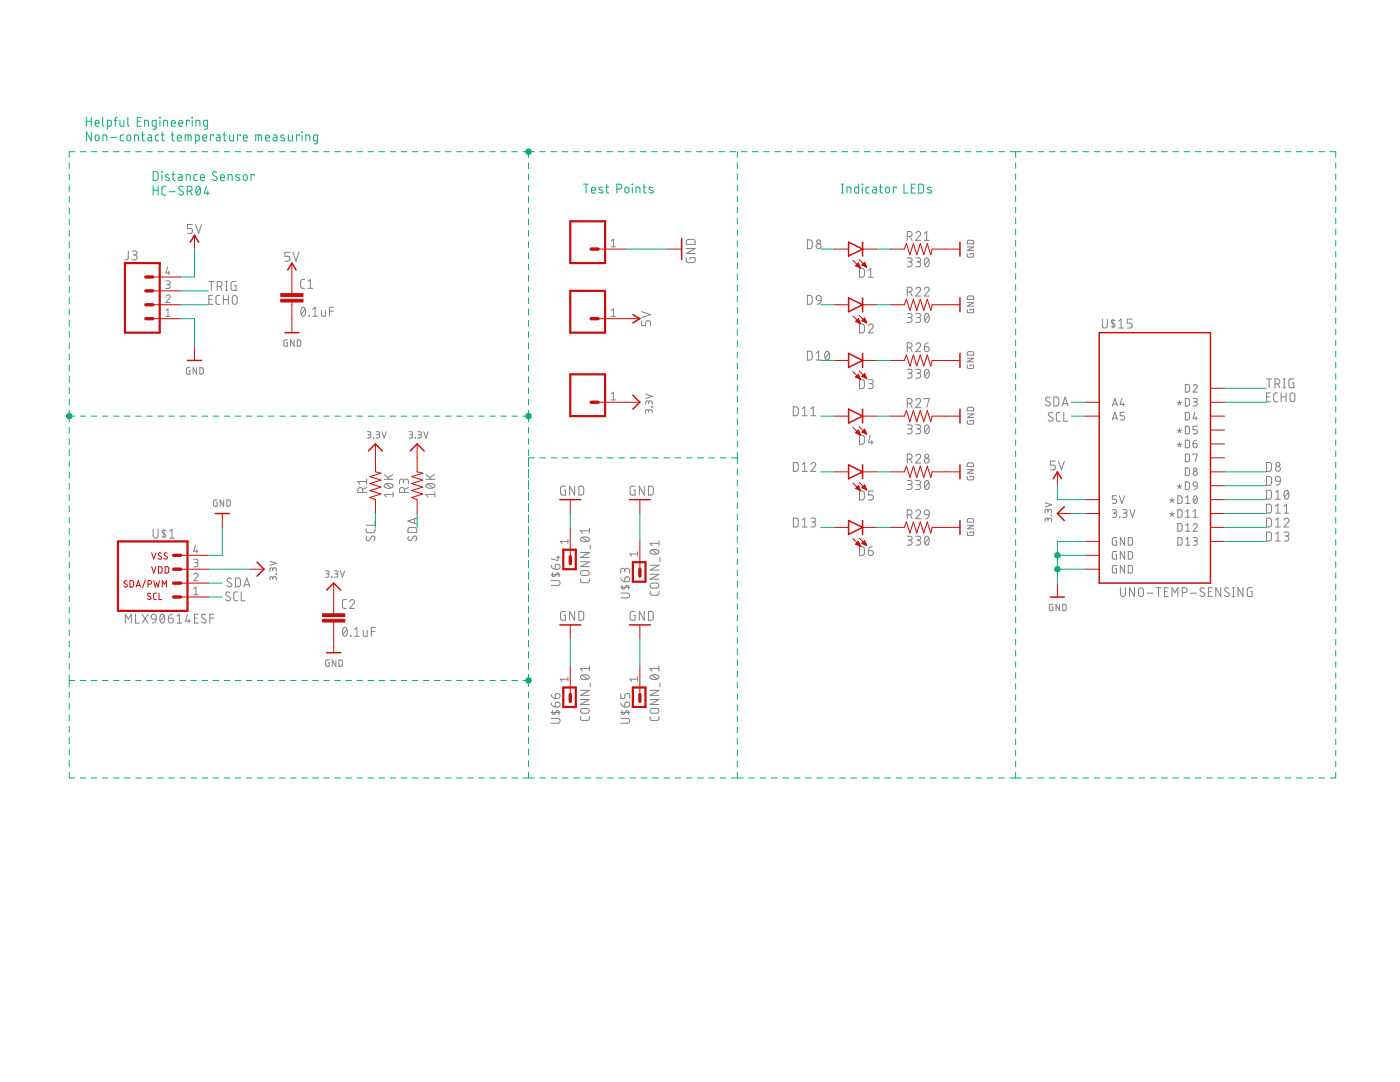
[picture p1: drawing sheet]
<svg xmlns="http://www.w3.org/2000/svg" width="279mm" height="216mm" viewBox="0 0 279 216" stroke-linecap="round" stroke-linejoin="round" font-family="sans-serif">
<g fill="none" stroke="#808080" stroke-width=".2">
<path d="M25.6 50.1v1.5l-.2 .2h-.4M26.4 50.1h.6a.39 .39 0 0 1 .4 .4 .39 .39 0 0 1-.4 .4h-.4M26.9 50.9a.49 .49 0 0 1 .5 .5 .49 .49 0 0 1-.5 .4h-.5M33.1 59.2a.42 .42 0 0 1 .6-.3 .42 .42 0 0 1 .1 .6l-.7 .9h.9M33.1 56l.7 .1 .2 .2-.2 .4h-.5M33.4 53.3l-.3 1.2h.9M33.5 56.7a.42 .42 0 0 1 .5 .4 .42 .42 0 0 1-.5 .5h-.4M33.7 54.1v.7M38.4 44.8h-1v.8h.6a.5 .5 0 0 1 .4 .5 .5 .5 0 0 1-.4 .5h-.6M39 44.8l.6 1.8 .6-1.8M41.7 59.8h.6M41.7 56.2h1"/>
<path d="M42.2 56.2v1.8M42.5 58.9h-.8v1.8h.8M43.3 57.2h.5a.5 .5 0 0 0 .5-.5 .5 .5 0 0 0-.5-.5h-.5v1.8M43.9 58.9l-.6 .1-.2 .4v1.1l.2 .2h.6M43.9 57.2l.4 .8M44.6 59.8h1M44.6 58.9v1.8M45 56.2h.4M45 58h.4M45.2 56.2v1.8M45.6 58.9v1.8M46.5 59.1l.3-.1 .4 .1 .1 1.1a.49 .49 0 0 1-.5 .5 .49 .49 0 0 1-.4-.5z"/>
<path d="M47.1 56.2h-.7l-.3 .2v1.3l.3 .2 .7 .1v-1h-.3M57.8 50.4h-.9v.7h.5a.51 .51 0 0 1 .5 .5 .51 .51 0 0 1-.5 .5h-.5M58.5 50.4l.6 1.7 .5-1.7M60.8 55.8h-.5l-.3 .4v1.1l.3 .2h.5M61.4 57.5h1M61.4 56.2l.5-.4v1.7M122 48.1l.4-.4v1.6M122 49.3h.8M136.9 51.4l.1 .8 .2 .2h1.1l.4-.2v-.8h-1v.3M136.9 49.6h1.8l-1.8 1h1.8M137.1 48l.3-.2h1l.3 .3v.6h-1.8zM161.1 47.9h.7l.3 .3v1.1l-.3 .3h-.7z"/>
<path d="M161.1 58.9l.7 .1 .3 .3v1.1l-.3 .3h-.7zM163.1 59h.5l.3 .5v.4h-.6a.5 .5 0 0 1-.4-.4 .5 .5 0 0 1 .2-.5zM163.9 59.9l-.3 .6-.5 .2M171.5 53.6h.7l.3 .3v1.1l-.3 .3h-.7zM173.3 55.3h1M173.3 53.9l.5-.3v1.7M181.1 51.5h.5a.39 .39 0 0 1 .4 .3 .39 .39 0 0 1-.4 .4h-.3M181.1 47.2h.4a.5 .5 0 0 0 .5-.5 .5 .5 0 0 0-.5-.5h-.4v1.8M181.1 58.3h.4a.49 .49 0 0 0 .5-.5 .49 .49 0 0 0-.5-.5h-.4v1.8M181.5 52.2a.5 .5 0 0 1 .5 .5 .5 .5 0 0 1-.5 .5h-.4M181.7 47.2l.3 .8M181.7 58.3l.3 .8"/>
<path d="M182.8 51.5h.5a.39 .39 0 0 1 .4 .3 .39 .39 0 0 1-.4 .4h-.3M182.8 46.6a.49 .49 0 0 1 .6-.4 .49 .49 0 0 1 .2 .8l-.8 1h.9M182.8 57.7a.49 .49 0 0 1 .6-.4 .49 .49 0 0 1 .2 .8l-.8 1h.9M183.3 52.2a.5 .5 0 0 1 .5 .5 .5 .5 0 0 1-.5 .5h-.5M184.5 57.7a.48 .48 0 0 1 .7-.4 .48 .48 0 0 1 .1 .8l-.8 1h.9M184.5 48h.9M184.5 46.6l.5-.4v1.8M184.7 51.6l.3-.1a1.03 1.03 0 0 1 0 1.7 1.11 1.11 0 0 1-.3-1.6zM185.4 51.9l-.8 .9M193 50.6l.2 .7h.8l.3-.2v-.5h-.7v.2M193 49.3h1.3l-1.3 .7h1.3M193.1 48h1l.2 .2v.5h-1.3z"/>
<path d="M193.1 59.2l1-.1 .2 .2v.5h-1.3zM33.1 63.1h.9M33.1 62l.4-.4v1.5M37.9 73.4h-.5l-.2 .2v.8l.2 .2 .5 .1v-.8h-.2M39.2 73.4v1.3l-.7-1.3v1.3M39.9 73.4h.5l.2 .2v.8l-.2 .2-.5 .1zM57.4 67.8h-.6l-.1 .2-.1 .8 .2 .3h.6v-.7h-.3M58.7 67.8v1.3l-.7-1.3v1.3M59.3 67.8h.5l.2 .2v.9l-.2 .2h-.5zM60.2 61.4l.3-.1a1.03 1.03 0 0 1 0 1.8 1.14 1.14 0 0 1-.3-1.7zM60.9 61.7l-.8 1M61.7 63v.1z"/>
<path d="M62.4 63.1h1M62.4 61.7l.5-.4v1.8M64.2 61.9v1l.3 .2h.4v-1.2M65.8 62.1h.7M66.5 61.3h-.7v1.8M122 62l.4-.4v1.5M122 78.6l.4-.3v1.5M122 79.8h.8M122 63.1h.8M128.1 64v1h.7v-.6a.51 .51 0 0 1 .5-.4 .51 .51 0 0 1 .5 .4v.6M128.1 62.2l1.7 .6-1.7 .6M128.9 78.6l1.3 .5-1.3 .4"/>
<path d="M161.1 70.1h.7l.3 .3v1.1l-.3 .3h-.7zM162.9 71.8h1M162.9 70.5l.5-.4v1.7M164.8 70.2l.3-.1a1.03 1.03 0 0 1 0 1.7 1.11 1.11 0 0 1-.3-1.6zM165.5 70.5l-.8 .9M171.5 75.8h.7l.3 .3v1.1l-.3 .3h-.7zM171.5 64.6l.7 .1 .3 .3v1.1l-.3 .3h-.7zM173.3 75.8h.6a.39 .39 0 0 1 .4 .3 .39 .39 0 0 1-.4 .4h-.4M173.3 65a.49 .49 0 0 1 .7-.3 .49 .49 0 0 1 .1 .7l-.8 1h1M173.8 76.5a.5 .5 0 0 1 .5 .5 .5 .5 0 0 1-.5 .5h-.5M181.1 62.6h.5a.39 .39 0 0 1 .4 .4 .39 .39 0 0 1-.4 .4h-.3M181.1 73.7h.5a.39 .39 0 0 1 .4 .4 .39 .39 0 0 1-.4 .4h-.3"/>
<path d="M181.1 69.4h.4a.5 .5 0 0 0 .5-.5 .5 .5 0 0 0-.5-.5h-.4v1.8M181.5 63.4a.5 .5 0 0 1 .5 .4 .5 .5 0 0 1-.5 .5h-.4M181.5 74.5a.5 .5 0 0 1 .5 .5 .5 .5 0 0 1-.5 .5h-.4M181.7 69.4l.3 .8M182.8 62.6h.5a.39 .39 0 0 1 .4 .4 .39 .39 0 0 1-.4 .4h-.3M182.8 73.7h.5a.39 .39 0 0 1 .4 .4 .39 .39 0 0 1-.4 .4h-.3M182.8 68.8a.49 .49 0 0 1 .6-.4 .49 .49 0 0 1 .2 .8l-.8 1h.9M182.8 79.9a.49 .49 0 0 1 .6-.4 .49 .49 0 0 1 .2 .8l-.8 1h.9M183.3 63.4a.5 .5 0 0 1 .5 .4 .5 .5 0 0 1-.5 .5h-.5M183.3 74.5a.5 .5 0 0 1 .5 .5 .5 .5 0 0 1-.5 .5h-.5M184.5 69.2h.6a.49 .49 0 0 1 .3 .5 .49 .49 0 0 1-.5 .5 .49 .49 0 0 1-.4-.5zM184.5 79.7v-.2h.9l-.4 1.8"/>
<path d="M184.7 62.7l.3-.1a1.03 1.03 0 0 1 0 1.7 1.14 1.14 0 0 1-.3-1.6zM184.7 73.8l.3-.1a1.03 1.03 0 0 1 0 1.8 1.14 1.14 0 0 1-.3-1.7zM185.3 68.4h-.3a.8 .8 0 0 0-.5 .8M185.4 63l-.8 .9M185.4 74.1l-.8 1M193 61.7l.2 .7h.8l.3-.1v-.6h-.7v.2M193 72.8l.2 .7h.8l.3-.1v-.6h-.7v.2M193 60.4h1.3l-1.3 .7h1.3M193 71.5h1.3l-1.3 .7h1.3M193.1 70.3l1-.1 .2 .2v.5h-1.3zM209.5 79.4a.46 .46 0 0 0-.6-.1 .46 .46 0 0 0-.2 .6l.7 .4a.42 .42 0 0 1 .1 .5 .42 .42 0 0 1-.5 .2l-.4-.2M210.3 79.2h.7l.3 .4v1.1l-.3 .3h-.7z"/>
<path d="M220 63.7v1.3a.49 .49 0 0 0 .5 .5 .49 .49 0 0 0 .5-.5v-1.3M222.1 63.7v1.7M222.5 64l-.5-.1-.2 .2v.2l.6 .4a.4 .4 0 0 1-.1 .6 .4 .4 0 0 1-.6-.1M223.2 64.1l.5-.4v1.7M223.2 65.4h1M223.9 79.5l-.3 1.2h.8M226 63.7h-1v.8h.6a.49 .49 0 0 1 .4 .5 .49 .49 0 0 1-.4 .4h-.6M235.4 79.9v.5M236.6 76.7l.6 .1 .2 .2v1l-.2 .2h-.6zM236.6 79.5h.6l.2 .3v1l-.2 .2h-.6zM238.1 77a.41 .41 0 0 1 .6-.3 .41 .41 0 0 1 .1 .7l-.7 .8h.9M238.1 79.5h.7l.2 .3-.2 .3-.5 .1"/>
<path d="M252.8 79.2h.6M252.8 75.6h1M253.3 75.6v1.8M253.6 78.4h-.8v1.8h.8M254.4 76.6h.5a.5 .5 0 0 0 .5-.5 .5 .5 0 0 0-.5-.5h-.5v1.8M255 78.4h-.6l-.2 .4v1.1l.2 .2 .6 .1M255 76.6l.4 .8M255.7 79.2h1M255.7 78.4v1.8M256.1 75.6h.4M256.1 77.4h.4M256.3 75.6v1.8"/>
<path d="M256.7 78.4v1.8M257.6 78.6l.3-.2 .4 .2 .1 1.1a.49 .49 0 0 1-.5 .5 .49 .49 0 0 1-.4-.5zM258.2 75.6h-.6l-.3 .3-.1 1.1 .3 .4h.7v-1h-.3M43.3 99.8h-.5l-.2 .1v.9l.2 .2h.5v-.7h-.2M44.6 99.8v1.2l-.7-1.2v1.2M45.3 99.8h.5l.2 .2v.8l-.2 .2h-.5zM72.4 98.3v-.5a.5 .5 0 0 0-.5-.5 .5 .5 0 0 0-.5 .5v.5h1.8M73.2 97.3l-.8 .4M73.2 96.1h-1.8l.4 .5M73.2 95.6v1M73.3 86.1l.6 .1 .1 .2-.1 .3h-.5M73.7 86.7a.35 .35 0 0 1 .3 .4 .35 .35 0 0 1-.3 .3h-.4"/>
<path d="M74.5 87.4h.1M75.1 86.1l.5 .1 .2 .2-.2 .3h-.4M75.4 86.7a.35 .35 0 0 1 .4 .4 .35 .35 0 0 1-.4 .3h-.3M76.2 86.1l.5 1.3 .4-1.3M76.7 95.7h1.7M76.7 94.7l1.1 1M76.8 96.7a1.09 1.09 0 0 1 1.6 .3 1.06 1.06 0 0 1-1.7 0zM77.1 96.6l1 .7M78.4 98.7h-1.7l.4 .5M78.4 98.2v1M78.4 94.7l-1 .6M80.5 96.1a.5 .5 0 0 1 .5-.5 .5 .5 0 0 1 .5 .5v.5"/>
<path d="M80.5 96.4v-.4a.39 .39 0 0 0-.4-.4 .39 .39 0 0 0-.4 .4v.6M80.7 98.3v-.5a.49 .49 0 0 0-.5-.5 .49 .49 0 0 0-.5 .5v.5h1.8M81.5 97.3l-.8 .4M81.6 86.1l.6 .1 .2 .2-.2 .3h-.4M82 86.7a.35 .35 0 0 1 .4 .4 .35 .35 0 0 1-.4 .3h-.4M82.8 87.4h.1M83.4 86.1l.5 .1 .2 .2-.2 .3h-.4M83.8 86.7a.35 .35 0 0 1 .3 .4 .35 .35 0 0 1-.3 .3h-.4M84.6 86.1l.4 1.3 .4-1.3M85 95.7h1.8M85 94.7l1.1 1M85.1 96.7a1.09 1.09 0 0 1 1.7 .3 1.06 1.06 0 0 1-1.8 0z"/>
<path d="M85.4 96.6l1 .7M86.8 98.7h-1.8l.4 .5M86.8 98.2v1M86.8 94.7l-1.1 .6M112.9 97h-.8l-.2 .2v1.2l.2 .3 .8 .1v-1h-.3M114.7 97v1.8l-1-1.8v1.8M115.5 97h.7l.3 .3v1.1l-.3 .4h-.7zM126.7 97h-.7l-.2 .2v1.2l.2 .3 .7 .1v-1h-.3M128.6 97v1.8l-1-1.8v1.8M129.4 97h.6l.4 .3v1.1l-.4 .4h-.6zM129.4 82.1a.36 .36 0 0 1 .4-.4 .36 .36 0 0 1 .4 .4v.3M129.4 82.3v-.4l-.3-.2-.2 .2v.5"/>
<path d="M129.4 80.3a.36 .36 0 0 1 .4-.3 .36 .36 0 0 1 .4 .3v.4M129.4 80.5v-.4l-.3-.1-.2 .1v.6M130.1 81.2h.1zM158.3 81.2h.7l.3 .3v1.1l-.3 .3-.7 .1zM158.3 92.3h.7l.3 .3v1.1l-.3 .3-.7 .1zM160.1 83h1M160.1 94.1h1M160.1 81.6l.5-.4v1.8M160.1 92.7l.5-.4v1.8M161.8 92.7a.48 .48 0 0 1 .7-.4 .48 .48 0 0 1 .1 .8l-.8 1h1M161.8 83h1M161.8 81.6l.5-.4v1.8"/>
<path d="M171.5 86.9h.7l.3 .3v1.1l-.3 .3h-.7zM171.5 98h.7l.3 .3v1.1l-.3 .3-.7 .1zM173.7 86.9l-.4 1.3h1M174 87.8v.8M174.3 98h-1v.8h.6a.51 .51 0 0 1 .4 .5 .51 .51 0 0 1-.4 .5h-.6M181.1 84.8h.5a.4 .4 0 0 1 .4 .4 .4 .4 0 0 1-.4 .4h-.3M181.1 95.9h.5a.4 .4 0 0 1 .4 .4 .4 .4 0 0 1-.4 .4h-.3M181.1 80.5h.4a.5 .5 0 0 0 .5-.5 .5 .5 0 0 0-.5-.5h-.4v1.8M181.1 91.6h.4a.5 .5 0 0 0 .5-.5 .5 .5 0 0 0-.5-.5h-.4v1.8M181.5 85.6a.49 .49 0 0 1 .5 .5 .49 .49 0 0 1-.5 .5h-.4M181.5 96.7a.49 .49 0 0 1 .5 .5 .49 .49 0 0 1-.5 .5h-.4M181.7 80.5l.3 .8"/>
<path d="M181.7 91.6l.3 .8M182.8 84.8h.5a.4 .4 0 0 1 .4 .4 .4 .4 0 0 1-.4 .4h-.3M182.8 95.9h.5a.4 .4 0 0 1 .4 .4 .4 .4 0 0 1-.4 .4h-.3M182.8 91a.49 .49 0 0 1 .6-.4 .49 .49 0 0 1 .2 .8l-.8 1h.9M183.3 85.6a.49 .49 0 0 1 .5 .5 .49 .49 0 0 1-.5 .5h-.5M183.3 96.7a.49 .49 0 0 1 .5 .5 .49 .49 0 0 1-.5 .5h-.5M184.7 84.9l.3-.1a1.03 1.03 0 0 1 0 1.8 1.11 1.11 0 0 1-.3-1.7zM184.7 96l.3-.1a1.03 1.03 0 0 1 0 1.8 1.11 1.11 0 0 1-.3-1.7zM185.4 85.2l-.8 1M185.4 96.3l-.8 1M193 83.9l.2 .7h.8l.3-.1v-.6h-.7v.2M193 95l.2 .7 .8 .1 .3-.2v-.6h-.7v.2"/>
<path d="M193 82.6h1.3l-1.3 .7h1.3M193 93.7h1.3l-1.3 .7h1.3M193.1 81.4l1-.1 .2 .2v.5h-1.3zM193.1 92.5l1-.1 .2 .2v.5h-1.3zM210.1 82.4a.45 .45 0 0 0-.7-.1 .45 .45 0 0 0-.1 .6l.7 .4a.45 .45 0 0 1 0 .7 .45 .45 0 0 1-.7-.1l-.1-.1M210.6 92h-1v.8h.6a.5 .5 0 0 1 .4 .5 .5 .5 0 0 1-.4 .5h-.6M211.2 92l.6 1.8 .6-1.8M211.6 82.3h-.5l-.3 .4v1.1l.3 .2 .5 .1M212 81l.6-1.8 .6 1.8M212.1 80.6h.9M212.3 82.3v1.8h.8M222 81l.5-1.5 .5 1.5"/>
<path d="M222 83.8l.5-1.5 .5 1.5M222.1 80.6h.8M222.1 83.4h.8M222.8 98.9h-.8v.7h.5a.43 .43 0 0 1 .4 .4 .43 .43 0 0 1-.4 .5h-.5M223.4 98.9l.5 1.6 .5-1.6M224.2 80.3v.7M224.4 82.3h-.8v.7h.5a.43 .43 0 0 1 .3 .4 .43 .43 0 0 1-.3 .4h-.5M233.4 99.7l.5 .2M233.9 99.4v.5M233.9 99.9l.3 .3M233.9 99.9l-.3 .3M234.4 99.7l-.5 .2"/>
<path d="M234.9 80.3l.5 .1M234.9 85.8l.5 .2M234.9 88.6l.5 .2M234.9 96.9l.5 .2M235.1 98.9l.5 .1 .3 .2v.8l-.3 .4-.5 .1zM235.4 85.5v.5M235.4 88.2v.6M235.4 96.6v.5M235.4 80.4l.3 .4M235.4 80.4l-.3 .4M235.4 86l.3 .4M235.4 86l-.3 .4"/>
<path d="M235.4 88.8l.3 .3M235.4 88.8l-.3 .3M235.4 97.1l.3 .4M235.4 97.1l-.3 .4M235.9 80.3l-.5 .1M235.9 85.8l-.5 .2M235.9 88.6l-.5 .2M235.9 96.9l-.5 .2M236.6 82.3h.6l.2 .2v1l-.2 .3h-.6zM236.6 85l.6 .1 .2 .2v1l-.2 .3h-.6zM236.6 87.8l.6 .1 .2 .2v1l-.2 .2h-.6zM236.6 90.6h.6l.2 .3v1l-.2 .2h-.6z"/>
<path d="M236.6 93.4h.6l.2 .2v1l-.2 .3h-.6zM236.6 96.2h.6l.2 .2v1l-.2 .2-.6 .1zM236.6 99.3l.4-.4v1.6M238.1 88.5h.5a.43 .43 0 0 1 .4 .5 .43 .43 0 0 1-.5 .4 .43 .43 0 0 1-.4-.5zM238.1 90.8v-.2h.9l-.5 1.5M238.2 96.3l.3-.1 .3 .1 .2 .7-.8-.1-.1-.3zM238.3 99l.2-.1a.9 .9 0 0 1 0 1.6 .98 .98 0 0 1-.2-1.5zM238.4 82.3l-.3 1.2h.9M238.5 80.2a.42 .42 0 0 1 .5 .4 .42 .42 0 0 1-.5 .4h-.4M238.7 83.1v.7M238.8 87.8l-.6 .3-.1 .4M238.9 99.3l-.7 .8"/>
<path d="M239 85h-.9v.7h.5a.43 .43 0 0 1 .4 .4 .43 .43 0 0 1-.4 .5h-.5M239 97l-.2 .4-.5 .3M252.8 92.3h.6l.3 .3v1.1l-.3 .3-.6 .1zM252.8 95.1h.6l.3 .3v1.1l-.3 .3h-.6zM252.8 97.8l.6 .1 .3 .3v1.1l-.3 .3h-.6zM254.6 99.6h.9M254.6 98.2l.4-.4v1.8M254.7 95.2l.3-.1 .4 .1 .1 .8-.8-.1-.1-.2zM255.5 96l-.2 .6-.6 .2M256.5 98l.3-.2a1.06 1.06 0 0 1 0 1.8 1.09 1.09 0 0 1-.3-1.6zM257.1 98.2l-.8 1M30.6 105.6v1.3a.5 .5 0 0 0 .5 .5 .5 .5 0 0 0 .5-.5v-1.3"/>
<path d="M32.7 105.6v1.8M33.1 105.9l-.5-.1-.3 .3 .8 .6v.3l-.4 .2-.4-.1M33.8 106l.5-.4v1.8M33.8 107.4h1M38.7 114.7a.41 .41 0 0 1 .6-.3 .41 .41 0 0 1 .1 .6l-.7 .9h.8M38.7 111.6h.6l.2 .3-.2 .3-.5 .1M38.7 117.5l.4-.4v1.6M38.7 118.7h.8M39 108.8l-.3 1.2h.8M39.1 112.3a.42 .42 0 0 1 .4 .4 .42 .42 0 0 1-.4 .4h-.4M39.3 109.7v.6M45.9 118.3l-.6-.2-.2 .4v.3l.7 .3a.44 .44 0 0 1 .1 .7 .44 .44 0 0 1-.7 0l-.2-.2"/>
<path d="M46.2 115.5a.45 .45 0 0 0-.6-.2 .45 .45 0 0 0-.2 .7l.7 .4a.41 .41 0 0 1 .1 .5 .41 .41 0 0 1-.5 .2l-.4-.2M47 115.3l.6 .1 .4 .3v1.1l-.4 .3h-.6zM47.5 118.1h-.6l-.2 .4v1.1l.2 .2 .6 .1M48.2 118.1v1.8h.7M48.7 117.1l.6-1.8 .5 1.8M48.8 116.7h.9M53.9 112l1.2 .4-1.2 .4M54.4 115.4a.35 .35 0 0 1 .4-.4 .35 .35 0 0 1 .3 .4v.3M54.4 115.6v-.4l-.3-.2-.2 .2v.5M54.4 113.6a.35 .35 0 0 1 .4-.3 .35 .35 0 0 1 .3 .3v.4M54.4 113.9v-.4l-.3-.2-.2 .2v.5M55.1 114.5h.1"/>
<path d="M65 113.9h.5l.2 .2-.2 .3-.4 .1M65.3 114.5a.36 .36 0 0 1 .4 .3 .36 .36 0 0 1-.4 .4h-.3M66.2 115.1l.1 .1zM66.7 113.9h.6l.1 .2-.1 .3-.4 .1M67.1 114.5a.36 .36 0 0 1 .3 .3 .36 .36 0 0 1-.3 .4h-.4M67.9 113.9l.4 1.3 .5-1.3M69.1 119.6l-.5 .1-.3 .3 .1 1.2 .2 .2h.5M73.1 105.5v.5l.4 .3h1.1l.2-.3v-.5M73.2 107.1l-.1 .6 .4 .2 .2-.1 .4-.7a.44 .44 0 0 1 .7 0 .44 .44 0 0 1-.1 .7l-.1 .1M74.8 104v.8h-1.7M81.5 105.5l.2-.2h1.1l.3 .3 .1 .6h-1.8zM81.6 107.1l-.2 .2a.42 .42 0 0 0 .2 .5 .42 .42 0 0 0 .5-.1l.3-.6a.44 .44 0 0 1 .7 0 .44 .44 0 0 1 0 .7l-.2 .1"/>
<path d="M82.7 103.5v.9M83.2 103.4l-1.8 .6 1.8 .6M110 115.8h1.3a.49 .49 0 0 1 .5 .5 .49 .49 0 0 1-.5 .5h-1.3M110 112.8a.77 .77 0 0 0 .8 .8M110 114.7h1.8M110.3 114.3l-.1 .5 .2 .2 .3-.1 .6-.6 .3 .2-.1 .6M110.9 112.7a.51 .51 0 0 1 .8 .2 .51 .51 0 0 1-.4 .7h-.5zM111 111.2h.8M111.4 110.9v1l-1.4-.4M113.3 108h-1.5l.4 .5M113.3 107.6v.9M115.8 115.5l.1 .5 .3 .3 1.2-.1 .2-.2v-.5"/>
<path d="M115.8 112.1h1.8l-1.8 1h1.8M115.8 110.3h1.8l-1.8 1h1.8M116 107.4a1.12 1.12 0 0 1 1.6 .2 1.06 1.06 0 0 1-1.8 0zM116 114l1.1-.1a.5 .5 0 0 1 .5 .5 .5 .5 0 0 1-.5 .5l-1.1-.2-.2-.3zM116.2 107.2l1 .8M117.6 105.4v1M117.6 105.9h-1.8l.4 .5M117.8 108.8v.8M123.9 118.3h1.3a.49 .49 0 0 1 .5 .5 .49 .49 0 0 1-.5 .5h-1.3M123.9 115.3a.77 .77 0 0 0 .8 .8M123.9 117.2h1.8M124.2 116.8l-.1 .5 .3 .3 .5-.7 .4-.1 .2 .2-.1 .6"/>
<path d="M124.7 113.9a.49 .49 0 0 1 .5-.5 .49 .49 0 0 1 .5 .5v.5M124.7 114.2v-.4a.4 .4 0 0 0-.4-.4 .4 .4 0 0 0-.4 .4v.6M124.8 115.2a.51 .51 0 0 1 .8 .2 .51 .51 0 0 1-.4 .7h-.5zM127.2 110.5h-1.5l.3 .5M127.2 110.1v.9M129.7 118l.1 .5 .3 .3 1.2-.1 .2-.2v-.5M129.7 114.6h1.8l-1.8 1h1.8M129.7 112.8h1.8l-1.8 .9h1.8M129.8 109.9a1.12 1.12 0 0 1 1.7 .2 1.06 1.06 0 0 1-1.8 0zM129.9 116.5l1.1-.1a.5 .5 0 0 1 .5 .5 .5 .5 0 0 1-.5 .4l-1.1-.1-.2-.3zM130.1 109.7l1 .8M131.5 107.9v1"/>
<path d="M131.5 108.4h-1.8l.4 .5M131.7 111.3v.8M158.3 103.4h.7l.3 .3v1.1l-.3 .3-.7 .1zM160.1 103.8l.5-.4v1.8M160.1 105.2h1M161.8 103.4h.6a.4 .4 0 0 1 .4 .4 .4 .4 0 0 1-.4 .4h-.4M162.3 104.2a.49 .49 0 0 1 .5 .5 .49 .49 0 0 1-.5 .5h-.5M171.5 109.1h.7l.3 .3v1.1l-.3 .3h-.7zM173.3 109.9h.6a.49 .49 0 0 1 .4 .5 .49 .49 0 0 1-.5 .5 .49 .49 0 0 1-.5-.5zM174.1 109.1a.77 .77 0 0 0-.8 .8M181.1 107h.5a.39 .39 0 0 1 .4 .4 .39 .39 0 0 1-.4 .4h-.3M181.1 102.7h.4a.49 .49 0 0 0 .5-.5 .49 .49 0 0 0-.5-.5h-.4v1.8"/>
<path d="M181.5 107.8a.5 .5 0 0 1 .5 .5 .5 .5 0 0 1-.5 .5h-.4M181.7 102.7l.3 .8M182.8 107h.5a.39 .39 0 0 1 .4 .4 .39 .39 0 0 1-.4 .4h-.3M182.8 102.1a.49 .49 0 0 1 .6-.4 .49 .49 0 0 1 .2 .8l-.8 1h.9M183.3 107.8a.5 .5 0 0 1 .5 .5 .5 .5 0 0 1-.5 .5h-.5M184.6 101.9l.3-.2 .4 .2 .1 .8-.8-.1-.1-.3zM184.7 107.1l.3-.1a1.03 1.03 0 0 1 0 1.8 1.11 1.11 0 0 1-.3-1.7zM185.4 107.4l-.8 1M185.4 102.7l-.2 .6-.5 .2M193 106.2l.2 .6h.8l.3-.1v-.5h-.7v.2M193 104.8h1.3l-1.3 .7h1.3M193.1 103.6l1-.1 .2 .2v.5h-1.3z"/>
<path d="M208.6 100.3l1.3 .4-1.3 .5M209.1 103.7a.36 .36 0 0 1 .4-.3 .36 .36 0 0 1 .4 .3v.4M209.1 103.9v-.4l-.3-.1-.2 .1v.6M209.1 102a.36 .36 0 0 1 .4-.4 .36 .36 0 0 1 .4 .4v.3M209.1 102.2v-.4l-.3-.2-.2 .3v.4M209.8 102.8l.1 .1zM222 101.7h.7l.1 .3-.1 .4h-.5M222.4 102.4a.42 .42 0 0 1 .4 .4 .42 .42 0 0 1-.4 .4h-.4M222.8 110l-.6 .1-.2 .2v.9l.2 .3 .6 .1v-.9h-.2M222.8 112.8h-.6l-.2 .2v1l.2 .3h.6v-.8h-.2M222.8 107.3h-.5l-.3 .2v1l.2 .3h.6v-.9h-.2M223.4 103.1l.1 .1z"/>
<path d="M223.6 117.3v1.3a.5 .5 0 0 0 .5 .4 .5 .5 0 0 0 .5-.4v-1.3M224.1 101.7h.6l.2 .3-.2 .4h-.4M224.4 107.3v1.5l-.8-1.5v1.5M224.4 110v1.6l-.8-1.6v1.6M224.4 112.8v1.5l-.8-1.5v1.5M224.5 102.4a.42 .42 0 0 1 .4 .4 .42 .42 0 0 1-.4 .4h-.4M225.2 110l.6 .1 .2 .2v.8l-.2 .4-.6 .1zM225.2 112.8h.6l.2 .3v.8l-.2 .4h-.6zM225.2 107.3h.6l.2 .2v.9l-.2 .4h-.6zM225.5 101.7l.5 1.5 .5-1.5M226.4 117.3v1.7l-1-1.7v1.7M227.3 117.5l.3-.2 .5 .2 .1 1.1a.5 .5 0 0 1-.5 .4 .5 .5 0 0 1-.5-.4z"/>
<path d="M228.9 118.4h1.2M230.7 117.3h1M231.2 117.3v1.7M232.4 118.1h.6M233.2 117.3h-.8v1.7h.8M233.4 102.5l.5 .1M233.9 102.1v.5M233.9 119v-1.7l.6 1 .6-1v1.7M233.9 102.6l.3 .4M233.9 102.6l-.3 .4M234.4 102.5l-.5 .1M235.1 101.7h.5l.3 .3v.8l-.3 .4h-.5z"/>
<path d="M235.1 104.5h.5l.3 .3v.8l-.3 .4h-.5zM235.1 107.3h.5l.3 .2v.9l-.3 .4h-.5zM235.9 118.3h.5a.5 .5 0 0 0 .5-.5 .5 .5 0 0 0-.5-.5h-.5v1.7M236.6 100.5h.9M236.6 102l.4-.3v1.5M236.6 104.8l.4-.3v1.5M236.6 107.6l.4-.3v1.5M236.6 103.2h.9M236.6 106h.9M236.6 108.8h.9M237.6 118.4h1.2M238.1 104.8a.41 .41 0 0 1 .6-.3 .41 .41 0 0 1 .1 .7l-.7 .8h.9"/>
<path d="M238.1 107.3h.7l.2 .2-.2 .4h-.5M238.1 103.2h.9M238.1 102l.4-.3v1.5M238.5 107.9a.42 .42 0 0 1 .5 .5 .42 .42 0 0 1-.5 .4h-.4M240.3 117.4a.46 .46 0 0 0-.6-.1 .46 .46 0 0 0-.1 .6l.6 .4a.42 .42 0 0 1 .2 .6 .42 .42 0 0 1-.6 .1l-.3-.2M241.2 118.1h.6M242 117.3h-.8v1.7h.8M243.6 117.3v1.7l-1-1.7v1.7M245.2 117.4a.45 .45 0 0 0-.6-.1 .45 .45 0 0 0-.1 .6l.6 .4a.45 .45 0 0 1 .1 .7 .45 .45 0 0 1-.7-.1l-.2-.1M246 117.3h.4M246 119h.4M246.1 117.3v1.7"/>
<path d="M248.1 117.3v1.7l-1-1.7v1.7M249.9 117.3h-.6l-.4 .2v1.2l.3 .3h.7v-.9h-.3M252.8 100.6h.6l.3 .3v1.1l-.3 .4h-.6zM252.8 103.4h.6l.3 .3v1.1l-.3 .3-.6 .1zM252.8 106.2h.6l.3 .3v1.1l-.3 .3h-.6zM254.6 107.9h.9M254.6 102.4h.9M254.6 101l.4-.4v1.8M254.6 103.8l.4-.4v1.8M254.6 106.6l.4-.4v1.7M254.6 105.2h.9M256.2 103.8a.49 .49 0 0 1 .7-.4 .49 .49 0 0 1 .2 .8l-.9 1h1"/>
<path d="M256.2 106.2h.6a.39 .39 0 0 1 .4 .4 .39 .39 0 0 1-.4 .4h-.3M256.2 102.4h1M256.2 101l.6-.4v1.8M256.8 107a.5 .5 0 0 1 .4 .5 .5 .5 0 0 1-.4 .4h-.6M25 124.3v-1.7l.6 .9 .6-.9v1.7M27.1 122.6v1.7h.7M28.4 122.6l1.1 1.7M29.5 122.6l-1.1 1.7M30.3 122.7l.3-.1 .5 .1 .1 .8-.9-.1-.1-.3zM31.2 123.5l-.3 .6-.5 .2M32.1 122.7l.3-.1a1.06 1.06 0 0 1 0 1.7 1.12 1.12 0 0 1-.3-1.6zM32.8 122.9l-.8 1"/>
<path d="M33.6 123.3h.6a.5 .5 0 0 1 .4 .6 .5 .5 0 0 1-.5 .4 .5 .5 0 0 1-.5-.5zM34.4 122.6l-.6 .2-.2 .5M35.3 124.3h1M35.3 122.9l.5-.3v1.7M37.4 122.6l-.4 1.3h1M37.7 123.5v.8M38.8 123.3h.6M39.6 122.6h-.8v1.7h.8M41 122.7l-.2-.1a.42 .42 0 0 0-.5 .1 .42 .42 0 0 0 .1 .6l.5 .3a.44 .44 0 0 1 .1 .7 .44 .44 0 0 1-.7-.1l-.1-.1M41.9 123.3h.8M42.7 122.6h-.8v1.7M65.7 131.7h-.5l-.2 .2v.8l.2 .2 .5 .1v-.8h-.2"/>
<path d="M67 131.7v1.3l-.7-1.3v1.3M67.6 131.7h.5l.2 .2v.8l-.2 .2-.5 .1zM68.6 125.3l.2-.1a1.06 1.06 0 0 1 0 1.8 1.13 1.13 0 0 1-.2-1.7zM69.2 125.6l-.8 1M69.8 120a.49 .49 0 0 1 .6-.3 .49 .49 0 0 1 .2 .7l-.8 1h1M70 126.9l.1 .1zM70.7 127h1M70.7 125.6l.5-.4v1.8M72.5 125.8v1l.3 .2h.5v-1.2M74.1 126h.8M74.9 125.2h-.8v1.8M110 138.6a.77 .77 0 0 0 .8 .8"/>
<path d="M110.9 138.5a.51 .51 0 0 1 .8 .2 .51 .51 0 0 1-.4 .7h-.5zM112.9 122h-.6l-.4 .2v1.2l.2 .3 .8 .1v-1h-.3M113.3 135.1v.9M113.3 135.5h-1.5l.4 .5M114.7 122v1.8l-1-1.8v1.8M115.5 122h.7l.3 .3v1.1l-.3 .3-.7 .1zM115.8 139.6h1.8l-1.8 1h1.8M115.8 137.8h1.8l-1.8 .9h1.8M116 134.9a1.12 1.12 0 0 1 1.6 .2 1.06 1.06 0 0 1-1.8 0zM116.2 134.7l1 .8M117.6 132.9v1M117.6 133.4h-1.8l.4 .5"/>
<path d="M117.8 136.3v.8M123.9 138.4v1h.8v-.6a.49 .49 0 0 1 .5-.4 .49 .49 0 0 1 .5 .4v.6M126.7 122h-.5l-.4 .2v1.2l.2 .3 .7 .1v-1h-.3M127.2 135.1v.9M127.2 135.5h-1.5l.3 .5M128.6 122v1.8l-1-1.8v1.8M129.4 122h.6l.4 .3v1.1l-.4 .3-.6 .1zM129.7 139.6h1.8l-1.8 1h1.8M129.7 137.8h1.8l-1.8 .9h1.8M129.8 134.9a1.12 1.12 0 0 1 1.7 .2 1.06 1.06 0 0 1-1.8 0zM130.1 134.7l1 .8M131.5 132.9v1"/>
<path d="M131.5 133.4h-1.8l.4 .5M131.7 136.3v.8M210.1 120.6l-.6 .1-.1 .9 .2 .2 .5 .1v-.8h-.2M211.5 120.6v1.3l-.7-1.3v1.3M212.1 120.6h.5l.2 .2v.8l-.2 .2-.5 .1zM110 143.3h1.3a.49 .49 0 0 1 .5 .5 .49 .49 0 0 1-.5 .5h-1.3M110 140.3a.8 .8 0 0 0 .8 .8M110 142.2h1.8M110.3 141.8l-.1 .5 .2 .2 .3-.1 .3-.5a.39 .39 0 0 1 .6 .1 .39 .39 0 0 1-.1 .6M110.9 140.2a.51 .51 0 0 1 .8 .2 .51 .51 0 0 1-.4 .7h-.5zM115.8 143l.1 .5 .3 .3 1.2-.1 .2-.2v-.5M116 141.5l1.1-.1a.49 .49 0 0 1 .5 .4 .49 .49 0 0 1-.5 .5l-1.1-.1-.2-.3z"/>
<path d="M123.9 143.3h1.3a.49 .49 0 0 1 .5 .5 .49 .49 0 0 1-.5 .5h-1.3M123.9 140.3a.8 .8 0 0 0 .8 .8M123.9 142.2h1.8M124.2 141.8l-.1 .5 .2 .2h.2l.4-.6a.39 .39 0 0 1 .6 .1 .39 .39 0 0 1-.1 .6M124.8 140.2a.51 .51 0 0 1 .8 .2 .51 .51 0 0 1-.4 .7h-.5zM129.7 143l.1 .5 .3 .3 1.2-.1 .2-.2v-.5M129.9 141.5l1.1-.1a.49 .49 0 0 1 .5 .4 .49 .49 0 0 1-.5 .5l-1.1-.1-.2-.3z"/>
<circle cx="163.4" cy="48.2" r=".39"/>
<circle cx="163.4" cy="49.1" r=".49"/>
<circle cx="184.9" cy="91.9" r=".5"/>
<circle cx="185" cy="91" r=".4"/>
<circle cx="238.5" cy="94.5" r=".42"/>
<circle cx="238.5" cy="93.7" r=".34"/>
<circle cx="255" cy="93.6" r=".49"/>
<circle cx="255" cy="92.7" r=".4"/>
</g>
<g fill="none" stroke="#c90d0c" stroke-width=".3">
<path d="M38 48.3l.8-1.4 .8 1.4M57.4 53.9l.9-1.4 .8 1.4M136 47.6v4.2M169.4 48.3l2.7 1.4-2.7 1.4zM169.4 59.4l2.7 1.4-2.7 1.4zM172.1 48.3v2.8M172.1 59.4v2.8M191.6 48.3v2.8M191.6 59.4v2.8M37.4 71.9h2.8M56.9 66.4h2.7M126.3 78.9l1.4 1.4-1.4 1.3"/>
<path d="M126.3 62.8l1.4 .8-1.4 .8M169.4 70.5l2.7 1.4-2.7 1.4zM172.1 70.5v2.8M191.6 70.5v2.8M219.4 66.4h22.2v50h-22.2zM73.5 90l1.4-1.4 1.4 1.4M81.9 90l1.3-1.4 1.4 1.4M111.7 99.7h4.2M125.6 99.7h4.2M169.4 81.6l2.7 1.4-2.7 1.4zM169.4 92.8l2.7 1.3-2.7 1.4zM172.1 81.6v2.8"/>
<path d="M172.1 92.8v2.7M191.6 81.6v2.8M191.6 92.8v2.7M210.2 95.5l.8-1.4 .9 1.4M43 102.5h2.8M51.3 112.2l1.4 1.4-1.4 1.4M65.2 117.8l1.4-1.4 1.4 1.4M169.4 103.9l2.7 1.3-2.7 1.4zM172.1 103.9v2.7M191.6 103.9v2.7M209.6 119.1h2.8M212.4 101.1l-1.4 1.4 1.4 1.4"/>
<path d="M65.2 130.2h2.8M111.7 124.7h4.2M125.6 124.7h4.2"/>
</g>
<g fill="none" stroke="#c90d0c" stroke-width=".2">
<path d="M30.5 58h5.5M30.5 55.3h5.5M38.8 46.9v2.8M58.3 52.5v6.1M119.4 49.7h5.5M133.3 49.7h2.7M166.6 49.7h2.8M170.2 51.9l1.5 1.6M170.8 53l.5-.5 .4 1zM170.8 53h.7M170.9 53.1h.7M170.9 52.9h.6"/>
<path d="M171.1 52.7h.3M171.2 52.6h.1M171.3 53.3h.3M171.4 51.8l1.6 1.5M171.6 53.4h.1M172 52.9l.6-.6 .4 1zM172.1 52.9h.7M172.1 49.7h2.8M172.2 53h.6M172.2 52.7h.5M172.3 52.6h.4M172.5 52.5h.1"/>
<path d="M172.5 53.1h.4M172.8 53.3h.2M177.7 49.7h2.8l.4-1.1 .7 2.2 .7-2.2 .7 2.2 .7-2.2 .7 2.2 .7-2.2 .7 2.2 .2-1.1h5.6M30.5 63.6h5.5M30.5 60.8h5.5M38.8 69.2v2.7M58.3 60.3v6.1M119.4 63.6h8.3M166.6 60.8h2.8M166.6 71.9h2.8M170.2 74.1l1.5 1.6M170.2 63l1.5 1.6"/>
<path d="M170.8 75.2l.5-.5 .4 1zM170.8 75.2h.7M170.8 64.2h.8M170.9 64.1h.6M170.9 75.1h.6M171 63.9h.4M171 75.4h.6M171 75h.4M171.1 64.3h.5M171.1 63.8h.3M171.2 74.8h.2M171.3 63.6h.1"/>
<path d="M171.3 63.6l.4 1-.9-.4zM171.3 75.5h.4M171.4 74l1.6 1.5M171.4 62.9l1.6 1.5M171.4 64.5h.3M171.7 75.6h.1M172 64l.6-.5 .4 .9zM172 75.1h.8M172.1 64.1h.7M172.1 63.9h.7M172.1 60.8h2.8M172.1 71.9h2.8"/>
<path d="M172.1 75h.6M172.2 63.8h.5M172.3 74.8h.4M172.3 75.2h.5M172.4 63.6h.2M172.4 64.2h.5M172.4 74.7h.2M172.5 63.5h.1M172.6 74.6l-.6 .5 1 .4M172.6 74.6l.4 .9M172.6 74.6h.1M172.6 75.4h.3"/>
<path d="M172.7 64.3h.2M172.9 75.5h.1M177.7 60.8h2.8l.4-1.1 .7 2.2 .7-2.2 .7 2.2 .7-2.2 .7 2.2 .7-2.2 .7 2.2 .2-1.1h5.6M177.7 71.9h2.8l.4-1.1 .7 2.2 .7-2.2 .7 2.2 .7-2.2 .7 2.2 .7-2.2 .7 2.2 .2-1.1h5.6M241.6 77.5h2.8M74.9 88.6v5.5l1.1 .3-2.2 .7 2.2 .7-2.2 .7 2.2 .7-2.2 .7 2.2 .7-2.2 .7 1.1 .4v2.8M83.2 88.6v5.5l1.2 .3-2.3 .7 2.3 .7-2.3 .7 2.3 .7-2.3 .7 2.3 .7-2.3 .7 1.1 .4v2.8M113.8 99.7v2.8M119.4 80.3h8.3M127.7 99.7v2.8M166.6 83h2.8M166.6 94.1h2.8"/>
<path d="M170.2 85.3l1.5 1.5M170.2 96.4l1.5 1.5M170.8 86.4l.5-.6 .4 1zM170.8 86.3h.7M170.8 97.5h.8M170.9 97.4h.6M170.9 86.4h.7M171 86.2h.5M171 97.2h.4M171.1 86h.3M171.1 97.6h.5M171.1 97.1h.3"/>
<path d="M171.2 85.9h.1M171.2 86.6h.4M171.3 97h.1M171.3 96.9l-.5 .6 .9 .4M171.3 96.9l.4 1M171.4 97.8h.3M171.4 85.1l1.6 1.5M171.4 96.2l1.6 1.5M171.6 86.7h.1M172.1 86.2h.7M172.1 97.4h.7M172.1 97.2h.6"/>
<path d="M172.1 83h2.8M172.1 94.1h2.8M172.2 86.3h.6M172.2 86h.5M172.3 97.1h.4M172.3 85.9h.4M172.4 97.5h.5M172.4 97h.2M172.5 85.8h.1M172.5 86.4h.4M172.5 96.8h.1M172.6 85.7l.4 .9-1-.4z"/>
<path d="M172.6 96.8l-.6 .5 1 .4M172.6 96.8l.4 .9M172.7 97.6h.2M172.8 86.6h.2M177.7 83h2.8l.4-1.1 .7 2.2 .7-2.2 .7 2.2 .7-2.2 .7 2.2 .7-2.2 .7 2.2 .2-1.1h5.6M177.7 94.1h2.8l.4-1.1 .7 2.2 .7-2.2 .7 2.2 .7-2.2 .7 2.2 .7-2.2 .7 2.2 .2-1.1h5.6M211 94.1v2.8M216.6 80.3h2.8M216.6 83h2.8M216.6 99.7h2.8M241.6 80.3h2.8M241.6 83h2.8"/>
<path d="M241.6 94.1h2.8M241.6 96.9h2.8M241.6 85.8h2.8M241.6 88.6h2.8M241.6 91.4h2.8M241.6 99.7h2.8M25.3 116l-.3-.2-.3 .3 .6 .5a.32 .32 0 0 1 0 .5 .32 .32 0 0 1-.5 0l-.1-.2M26 115.8h.3l.3 .3v.8l-.2 .2h-.4zM27.2 117.1l.4-1.3 .4 1.3M27.3 116.8h.6M29 115.7l-.6 1.6M29.5 116.6h.4a.36 .36 0 0 0 .4-.4 .36 .36 0 0 0-.4-.4h-.4v1.3"/>
<path d="M30.1 118.5l-.5-.1-.1 .2 .5 .5a.32 .32 0 0 1 0 .5 .32 .32 0 0 1-.5-.1h-.1M30.3 113.1l.4 1.3 .4-1.3M30.3 110.3l.4 1.3 .4-1.3M30.7 115.8l.3 1.3 .3-.8 .3 .8 .2-1.3M31.2 118.4h-.4l-.2 .2v.9l.6 .1M31.6 113.1h.5l.2 .2v.7l-.2 .3-.5 .1zM31.7 118.4v1.2h.6M32.2 110.4a.32 .32 0 0 0-.5-.1 .32 .32 0 0 0 0 .5l.4 .2a.32 .32 0 0 1 .1 .5 .32 .32 0 0 1-.5 0l-.2-.1M32.4 117.1v-1.3l.4 .8 .4-.8v1.3M33 113.1h.4l.2 .2 .1 .7-.3 .3-.4 .1zM33.3 110.4l-.4-.1-.2 .3 .6 .4a.32 .32 0 0 1 0 .5 .32 .32 0 0 1-.5 0l-.1-.1M36 119.1h5.6"/>
<path d="M36 116.4h5.6M36 113.6h5.6M36 110.8h5.6M44.4 102.5v2.7M49.9 113.6h2.8M66.6 116.4v6.1M113.8 105.5v5.6M127.7 108v5.6M166.6 105.2h2.8M170.2 107.5l1.5 1.5M170.8 108.6l.5-.6 .4 1zM170.8 108.6h.7"/>
<path d="M170.9 108.4h.6M171 108.7h.6M171 108.3h.4M171.2 108.1h.2M171.3 108.8h.4M171.4 107.3l1.6 1.6M171.6 109h.1M172 108.4l.6-.5 .4 1zM172 108.4h.8M172.1 105.2h2.8M172.2 108.3h.5M172.3 108.6h.5"/>
<path d="M172.3 108.1h.4M172.4 108h.2M172.6 108.7h.3M172.9 108.8h.1M177.7 105.2h2.8l.4-1.1 .7 2.3 .7-2.3 .7 2.3 .7-2.3 .7 2.3 .7-2.3 .7 2.3 .2-1.2h5.6M211 102.5h2.8M211 116.4v2.7M216.6 108h2.8M216.6 113.6h2.8M216.6 110.8h2.8M216.6 102.5h2.8M241.6 105.2h2.8"/>
<path d="M241.6 108h2.8M241.6 102.5h2.8M66.6 124.1v6.1M113.8 124.7v2.8M113.8 133v5.6M127.7 124.7v2.8M127.7 133v5.6"/>
</g>
<path d="M24.9 52.5h7v13.9h-7zM113.8 44.2h7v8.3h-7zM113.8 58h7v8.4h-7zM113.8 74.7h7v8.3h-7zM23.5 108h13.9v13.9h-13.9zM112.4 109.7h2.5v3.9h-2.5zM126.3 112.2h2.5v3.9h-2.5zM112.4 137.2h2.5v3.9h-2.5zM126.3 137.2h2.5v3.9h-2.5z" fill="none" stroke="#c90d0c" stroke-width=".44"/>
<g fill="none" stroke="#c90d0c" stroke-width=".68">
<path d="M29.1 58h1.4M29.1 55.3h1.4M118 49.7h1.4M29.1 63.6h1.4M29.1 60.8h1.4M118 63.6h1.4M118 80.3h1.4M34.6 113.6h1.4M34.6 116.4h1.4M34.6 119.1h1.4M34.6 110.8h1.4M113.8 111.1v1.4"/>
<path d="M127.7 113.6v1.4M113.8 138.6v1.4M127.7 138.6v1.4"/>
</g>
<g fill="#c90d0c" stroke="#c90d0c" stroke-width=".2">
<path d="M56 59.7h4.5v.6h-4.5z"/>
<path d="M56 58.6h4.5v.5h-4.5z"/>
<path d="M64.4 123.6h4.4v.5h-4.4z"/>
<path d="M64.4 122.5h4.4v.5h-4.4z"/>
</g>
<g fill="none" stroke="#0dab76" stroke-width=".2">
<path d="M13.8 32.5v1.2M13.8 34.8v1.1M13.8 37v1.2M13.8 39.2v1.2M14.9 30.3h-1.1v1.1M16 30.3h1.1M17.2 23.4v1.8M17.2 24.2h1M18.2 26.3v1.8l-1-1.8v1.8M18.2 23.4v1.8M18.2 30.3h1.1M19 24.6h.8a.41 .41 0 0 0-.3-.6 .41 .41 0 0 0-.5 .4l.1 .7 .7 .1"/>
<path d="M19.1 27l.3-.1 .3 .1 .1 .7a.39 .39 0 0 1-.4 .4 .39 .39 0 0 1-.4-.4zM20.4 30.3h1.1M20.5 23.4v1.5l.3 .3M20.5 28.1v-1.2l.8 .2v1M21.4 25.2h.7l.1-.2v-.7l-.1-.3h-.7v1.8M22.1 27.4h1.2M22.6 30.3h1.2M22.8 24h.6M23.4 23.4l-.4 .2v1.6M23.9 24l.1 1 .2 .2h.5v-1.2M24.7 26.9h-.5l-.2 .3 .1 .8 .6 .1M24.8 30.3h1.2"/>
<path d="M25.4 27l.3-.1 .3 .1 .1 .7a.39 .39 0 0 1-.4 .4 .39 .39 0 0 1-.4-.4zM25.5 23.4v1.5l.3 .3M26.8 28.1v-1.2l.8 .2v1M27.1 30.3h1.1M27.4 24.2h.6M28.2 23.4h-.8v1.8h.8M28.2 26.9h.6M28.4 26.3l.1 1.6 .3 .2M28.9 25.2v-1.2l.7 .2v1M29.3 30.3h1.1M29.6 26.9h.5l.1 .2v1l-.7-.1v-.5l.7-.1M30.6 34.2l.6 .1 .3 .3v1.1l-.3 .3h-.6z"/>
<path d="M30.6 37.1v1.8M30.6 38h1M31.2 25.2h-.6l-.2-.2v-.7l.2-.3h.6v1.5l-.2 .3h-.5M31.5 30.3h1.1M31.6 37.1v1.8M31.7 26.9h-.5l-.2 .3 .1 .8 .6 .1M31.9 23.4l.1 .1zM31.9 24v1.2M32.2 26.9h.6M32.3 34.2l.1 .1zM32.3 34.8v1.2M32.4 26.3v1.5l.2 .3h.2"/>
<path d="M32.7 25.2v-1.2l.7 .2v1M33.1 37.1l-.5 .1-.3 .3 .1 1.2 .2 .2h.5M33.7 34.9h-.6l-.1 .3 .7 .4 .1 .3-.3 .1-.5-.1M33.7 30.3h1.1M33.8 38.2h1.2M34.2 26.9h.6M34.2 24.6h.8a.41 .41 0 0 0-.3-.6 .41 .41 0 0 0-.5 .4l.1 .7 .7 .1M34.3 34.8h.6M34.4 26.3v1.6l.4 .2M34.5 34.2l.1 1.6 .3 .2M35.4 27.5h.8a.42 .42 0 0 0-.3-.6 .42 .42 0 0 0-.5 .4l.1 .7 .7 .1M35.7 34.8l.5 .1 .1 .1v1l-.7-.1v-.4l.7-.2"/>
<path d="M35.7 24.6h.8a.41 .41 0 0 0-.3-.6 .41 .41 0 0 0-.5 .4l.1 .7 .7 .1M35.9 30.3h1.1M36.5 37.3a.46 .46 0 0 0-.6-.1 .46 .46 0 0 0-.1 .6l.6 .4a.42 .42 0 0 1 .2 .6 .42 .42 0 0 1-.6 .1l-.4-.2M37 28.1v-1.2l1.1 .1v1.1M37.2 36v-1.2l.7 .2 .1 1M37.4 38.1h.4a.5 .5 0 0 0 .5-.5 .5 .5 0 0 0-.5-.5h-.4v1.8M37.5 26.9v1.2M37.8 24.2v-.2h-.6v1.2M38 38.1l.4 .8M38.1 30.3h1.1M38.3 23.4l.1 .1zM38.4 24v1.2"/>
<path d="M39 28.1h.6l.2-.2-.2-.9-.6-.1v1.8M39.1 25.2v-1.2l.8 .2v1M39.3 37.3l.3-.2a1.06 1.06 0 0 1 0 1.8 1.09 1.09 0 0 1-.3-1.6zM39.4 34.8l-.5 .1-.2 .2v.7l.2 .2h.5M39.9 37.5l-.7 1M40 35.4h.8a.42 .42 0 0 0-.3-.5 .42 .42 0 0 0-.5 .3l.1 .7 .7 .1M40.3 30.3h1.1M40.5 27.5h.8a.41 .41 0 0 0-.3-.6 .41 .41 0 0 0-.5 .4l.1 .7 .7 .1M41.2 37.1l-.4 1.4h1M41.4 25.2h-.6l-.1-.2-.1-.7 .2-.3h.6v1.5l-.2 .3h-.5M41.5 38.1v.8M42.5 30.3h1.1"/>
<path d="M42.6 27.1v-.2h-.6v1.2M43.2 26.9h.6l.1 .2v1l-.7-.1v-.5l.7-.1M43.2 34.4l-.5-.1-.3 .3 .2 .4 .6 .3a.44 .44 0 0 1 0 .7 .44 .44 0 0 1-.7-.1l-.1-.1M44 35.4h.8a.41 .41 0 0 0-.3-.5 .41 .41 0 0 0-.5 .3l.1 .7 .7 .1M44.5 26.9h.6M44.7 26.3l.1 1.6 .3 .2M44.7 30.3h1.1M45.5 36v-1.2l.8 .2v1M45.8 26.9v1l.3 .2h.5v-1.2M46.9 30.3h1.2M47.8 34.9h-.6l-.1 .3 .7 .4v.3l-.2 .1-.5-.1M48 27.1v-.2h-.6v1.2"/>
<path d="M48.6 27.5h.7a.41 .41 0 0 0-.2-.6 .41 .41 0 0 0-.5 .4v.7l.7 .1M48.7 34.9l.3-.1 .2 .1 .1 .7a.39 .39 0 0 1-.4 .4 .39 .39 0 0 1-.3-.4zM49.1 30.3h1.2M50.7 35v-.2h-.6v1.2M51 28.1v-1.2l1.1 .1 .1 1.1M51.4 30.3h1.1M51.6 26.9v1.2M53 27.5h.8a.41 .41 0 0 0-.3-.6 .41 .41 0 0 0-.5 .4l.1 .7 .7 .1M53.6 30.3h1.1M54.6 26.9h.5l.1 .2 .1 1-.8-.1v-.5l.8-.1M55.8 30.3h1.1M56.7 27l-.5-.1-.2 .3 .8 .5v.3l-.2 .1-.6-.1"/>
<path d="M57.6 26.9v1l.2 .2h.6v-1.2M58 30.3h1.1M59.8 27.1v-.2h-.6v1.2M60.2 30.3h1.1M60.2 26.3l.1 .1zM60.3 26.9v1.2M61 28.1v-1.2l.8 .2v1M62.4 30.3h1.1M63.4 28.1h-.6l-.2-.2v-.8l.2-.2h.6v1.5l-.2 .3h-.5M64.6 30.3h1.1M66.8 30.3h1.1M69 30.3h1.1"/>
<path d="M71.2 30.3h1.1M73.4 30.3h1.2M75.6 30.3h1.2M77.9 30.3h1.1M80.1 30.3h1.1M82.3 30.3h1.1M84.5 30.3h1.1M86.7 30.3h1.1M88.9 30.3h1.1M91.1 30.3h1.1M93.3 30.3h1.1M95.5 30.3h1.1"/>
<path d="M97.7 30.3h1.1M99.9 30.3h1.2M102.2 30.3h1.1M104.4 30.3h2.2M105.5 30.3v1.1M105.5 32.5v1.2M105.5 34.8v1.1M105.5 37v1.2M105.5 39.2v1.2M107.7 30.3h1.2M109.9 30.3h1.2M112.2 30.3h1.1"/>
<path d="M114.4 30.3h1.1M116.5 36.7h1M116.6 30.3h1.2M117 36.7v1.8M118 37.9h.8a.41 .41 0 0 0-.2-.6 .41 .41 0 0 0-.6 .4l.1 .7 .7 .1M118.9 30.3h1.1M120.2 37.4h-.5l-.2 .3 .8 .4v.3l-.2 .1-.6-.1M120.9 37.3h.6M121.1 36.7v1.6l.4 .2M121.1 30.3h1.2M123.1 37.7h.5a.49 .49 0 0 0 .5-.5 .49 .49 0 0 0-.5-.5h-.5v1.8M123.4 30.3h1.1"/>
<path d="M124.8 37.4l.3-.1 .3 .1 .1 .7a.39 .39 0 0 1-.4 .4 .39 .39 0 0 1-.4-.4zM125.6 30.3h1.1M126.1 36.7l.1 .1zM126.2 37.3v1.2M126.9 38.5v-1.2l.8 .2v1M127.8 30.3h1.2M128.3 37.3h.6M128.5 36.7v1.6l.4 .2M130 30.3h1.2M130.2 37.4l-.4-.1-.3 .2 .1 .3 .7 .3v.3l-.2 .1-.5-.1M132.3 30.3h1.1M134.5 30.3h1.2"/>
<path d="M136.8 30.3h1.1M139 30.3h1.1M141.2 30.3h1.2M143.5 30.3h1.1M145.7 30.3h1.1M147.2 30.3v1.1M147.2 32.5v1.1M147.2 34.7v1.1M147.2 36.9v1.2M147.2 39.2v1.1M147.9 30.3h1.2M150.2 30.3h1.1"/>
<path d="M152.4 30.3h1.1M154.6 30.3h1.2M156.9 30.3h1.1M159.1 30.3h1.2M161.3 30.3h1.2M163.6 30.3h1.1M165.8 30.3h1.1M167.9 36.7h.4M167.9 38.5h.4M168 30.3h1.2M168.1 36.7v1.8M169 38.5v-1.2l.8 .2v1"/>
<path d="M170.3 30.3h1.1M171.4 36.7v1.8h-.6l-.2-.3v-.7l.2-.1 .6-.1M172.1 36.7l.1 .1zM172.1 37.3v1.2M172.5 30.3h1.2M173.5 37.3l-.5 .1-.2 .2 .1 .8 .6 .1M174.2 37.3l.5 .1 .2 .1v1l-.7-.1v-.4l.7-.2M174.8 30.3h1.1M175.5 37.3h.6M175.7 36.7v1.6l.4 .2M176.8 37.4l.3-.1 .3 .1 .1 .7a.39 .39 0 0 1-.4 .4 .39 .39 0 0 1-.4-.4zM177 30.3h1.1"/>
<path d="M178.9 37.5v-.2h-.6v1.2M179.2 30.3h1.2M180.4 36.7v1.8h.8M181.4 30.3h1.2M181.9 37.5h.6M182.7 36.7h-.8v1.8h.8M183.3 36.7l.7 .1 .3 .3v1.1l-.3 .3h-.7zM183.7 30.3h1.1M185.8 37.4h-.6l-.1 .3 .7 .3 .1 .2v.2l-.2 .1-.6-.1M185.9 30.3h1.1M188.2 30.3h1.1M190.4 30.3h1.1"/>
<path d="M192.6 30.3h1.2M194.9 30.3h1.1M197.1 30.3h1.1M199.3 30.3h1.2M201.5 30.3h2.3M202.7 30.3v1.1M202.7 32.5v1.1M202.7 34.7v1.1M202.7 36.9v1.1M202.7 39.1v1.1M204.9 30.3h1.2M207.2 30.3h1.1"/>
<path d="M209.4 30.3h1.2M211.7 30.3h1.1M213.9 30.3h1.2M216.1 30.3h1.2M218.4 30.3h1.1M220.6 30.3h1.2M222.9 30.3h1.1M225.1 30.3h1.2M227.4 30.3h1.1M229.6 30.3h1.1M231.8 30.3h1.2M234.1 30.3h1.1"/>
<path d="M236.3 30.3h1.1M238.5 30.3h1.2M240.8 30.3h1.1M243 30.3h1.2M245.3 30.3h1.1M247.5 30.3h1.2M249.7 30.3h1.2M252 30.3h1.1M254.2 30.3h1.2M256.5 30.3h1.1M258.7 30.3h1.2M260.9 30.3h1.2"/>
<path d="M263.2 30.3h1.2M265.4 30.3h1.2v1.1M266.6 32.5v1.1M266.6 34.7v1.1M266.6 36.9v1.1M266.6 39.1v1.1M13.8 41.5v1.2M13.8 43.7v1.2M13.8 46v1.1M13.8 48.2v1.2M13.8 50.5v1.1M13.8 52.7v1.2"/>
<path d="M13.8 54.9v1.2M13.8 57.2v1.2M13.8 59.4v1.2M36 58h5.6M38.8 49.7v5.6h-2.8M105.5 41.5v1.2M105.5 43.7v1.2M105.5 46v1.1M105.5 48.2v1.2M105.5 50.5v1.1M105.5 52.7v1.2M105.5 54.9v1.2"/>
<path d="M105.5 57.2v1.2M105.5 59.4v1.2M124.9 49.7h8.4M147.2 41.4v1.1M147.2 43.6v1.1M147.2 45.8v1.1M147.2 48v1.2M147.2 50.2v1.2M147.2 52.5v1.1M147.2 54.7v1.1M147.2 56.9v1.1M147.2 59.1v1.2"/>
<path d="M163.8 49.7h2.8M174.9 49.7h2.8M202.7 41.3v1.1M202.7 43.5v1.2M202.7 45.7v1.2M202.7 48v1.1M202.7 50.2v1.1M202.7 52.4v1.1M202.7 54.6v1.1M202.7 56.8v1.1M202.7 59v1.1M266.6 41.3v1.1"/>
<path d="M266.6 43.5v1.2M266.6 45.7v1.2M266.6 48v1.1M266.6 50.2v1.1M266.6 52.4v1.1M266.6 54.6v1.1M266.6 56.8v1.1M266.6 59v1.1M13.8 61.7v1.1M13.8 63.9v1.2M13.8 66.2v1.1M13.8 68.4v1.2"/>
<path d="M13.8 70.7v1.1M13.8 72.9v1.2M13.8 75.1v1.2M13.8 77.4v1.1M13.8 79.6v1.2M36 63.6h2.8v5.6M36 60.8h5.6M105.5 61.7v1.1M105.5 63.9v1.2M105.5 66.2v1.1M105.5 68.4v1.2M105.5 70.7v1.1"/>
<path d="M105.5 72.9v1.2M105.5 75.1v1.2M105.5 77.4v1.1M105.5 79.6v1.2M147.2 61.4v1.1M147.2 63.6v1.1M147.2 65.8v1.1M147.2 68v1.2M147.2 70.3v1.1M147.2 72.5v1.1M147.2 74.7v1.1M147.2 76.9v1.1"/>
<path d="M147.2 79.1v1.2M163.8 60.8h2.8M163.8 71.9h2.8M174.9 60.8h2.8M174.9 71.9h2.8M202.7 61.2v1.2M202.7 63.4v1.2M202.7 65.7v1.1M202.7 67.9v1.1M202.7 70.1v1.1M202.7 72.3v1.1M202.7 74.5v1.1"/>
<path d="M202.7 76.7v1.1M202.7 78.9v1.1M244.4 77.5h8.3M266.6 61.2v1.2M266.6 63.4v1.2M266.6 65.7v1.1M266.6 67.9v1.1M266.6 70.1v1.1M266.6 72.3v1.1M266.6 74.5v1.1M266.6 76.7v1.1M266.6 78.9v1.1"/>
<path d="M13.8 81.9v2.3M13.8 85.3v1.1M13.8 87.5v1.2M13.8 89.8v1.1M13.8 92v1.2M13.8 94.3v1.1M13.8 96.5v1.1M13.8 98.7v1.2M13.8 83h1.1M16 83h1.1M18.2 83h1.1M20.4 83h1.1"/>
<path d="M22.6 83h1.2M24.8 83h1.2M27.1 83h1.1M29.3 83h1.1M31.5 83h1.1M33.7 83h1.1M35.9 83h1.1M38.1 83h1.1M40.3 83h1.1M42.5 83h1.1M44.7 83h1.1M46.9 83h1.2"/>
<path d="M49.1 83h1.2M51.4 83h1.1M53.6 83h1.1M55.8 83h1.1M58 83h1.1M60.2 83h1.1M62.4 83h1.1M64.6 83h1.1M66.8 83h1.1M69 83h1.1M71.2 83h1.1M73.4 83h1.2"/>
<path d="M75.6 83h1.2M77.9 83h1.1M80.1 83h1.1M82.3 83h1.1M84.5 83h1.1M86.7 83h1.1M88.9 83h1.1M91.1 83h1.1M93.3 83h1.1M95.5 83h1.1M97.7 83h1.1M99.9 83h1.2"/>
<path d="M102.2 83h1.1M104.4 83h1.1M105.5 81.9v2.3M105.5 85.3v1.1M105.5 87.5v1.2M105.5 89.8v1.1M105.5 93.6v1.8M105.5 95.9v1.7M105.5 98.2v1.7M106.6 91.4h-1.1v1.8M107.7 91.4h1.2M110 91.4h1.1"/>
<path d="M112.2 91.4h1.2M114.5 91.4h1.1M116.7 91.4h1.2M119 91.4h1.1M121.2 91.4h1.2M123.5 91.4h1.1M125.7 91.4h1.2M128 91.4h1.1M130.2 91.4h1.2M132.5 91.4h1.1M134.7 91.4h1.2M137 91.4h1.1"/>
<path d="M139.2 91.4h1.2M141.5 91.4h1.1M143.7 91.4h1.2M146 91.4h1.2M147.2 81.3v1.2M147.2 83.6v1.1M147.2 85.8v1.1M147.2 88v1.1M147.2 90.2v2.3M147.2 93.6v1.1M147.2 95.8v1.2M147.2 98.1v1.1"/>
<path d="M163.8 83h2.8M163.8 94.1h2.8M174.9 83h2.8M174.9 94.1h2.8M202.7 81.1v1.2M202.7 83.4v1.1M202.7 85.6v1.1M202.7 87.8v1.1M202.7 90v1.1M202.7 92.2v1.1M202.7 94.4v1.1M202.7 96.6v1.1"/>
<path d="M202.7 98.8v1.1M211 96.9v2.8h5.6M213.8 83h2.8M213.8 80.3h2.8M244.4 99.7h8.3M244.4 80.3h8.3M244.4 94.1h8.3M244.4 96.9h8.3M266.6 81.1v1.2M266.6 83.4v1.1M266.6 85.6v1.1M266.6 87.8v1.1"/>
<path d="M266.6 90v1.1M266.6 92.2v1.1M266.6 94.4v1.1M266.6 96.6v1.1M266.6 98.8v1.1M13.8 101v1.1M13.8 103.2v1.2M13.8 105.5v1.1M13.8 107.7v1.2M13.8 110v1.1M13.8 112.2v1.1M13.8 114.4v1.2"/>
<path d="M13.8 116.7v1.1M13.8 118.9v1.2M41.6 113.6h8.3M41.6 116.4h2.8M41.6 119.1h2.8M44.4 105.2v5.6h-2.8M74.9 102.5v2.7M83.2 102.5v2.7M105.5 100.5v1.6M105.5 102.7v1.7M105.5 105v1.6M105.5 107.3v1.6"/>
<path d="M105.5 109.6v1.5M105.5 111.8v1.5M105.5 114.1v1.5M105.5 116.4v1.4M105.5 118.7v1.4M113.8 102.5v3M127.7 102.5v5.5M147.2 100.3v1.2M147.2 102.6v1.1M147.2 104.8v1.2M147.2 107v1.2M147.2 109.3v1.1"/>
<path d="M147.2 111.5v1.2M147.2 113.8v1.1M147.2 116v1.2M147.2 118.2v1.2M163.8 105.2h2.8M174.9 105.2h2.8M202.7 101v1.2M202.7 103.3v1.1M202.7 105.5v1.1M202.7 107.7v1.1M202.7 109.9v1.1M202.7 112.1v1.1"/>
<path d="M202.7 114.3v1.1M202.7 116.5v1.1M202.7 118.7v1.1M211 113.6h5.6M211 110.8h5.6M213.8 102.5h2.8M216.6 108h-5.6v8.4M244.4 102.5h8.3M244.4 108h8.3M244.4 105.2h8.3M266.6 101v1.2M266.6 103.3v1.1"/>
<path d="M266.6 105.5v1.1M266.6 107.7v1.1M266.6 109.9v1.1M266.6 112.1v1.1M266.6 114.3v1.1M266.6 116.5v1.1M266.6 118.7v1.1M13.8 121.2v1.1M13.8 123.4v1.2M13.8 125.7v1.1M13.8 127.9v1.2M13.8 130.2v1.1"/>
<path d="M13.8 132.4v1.1M13.8 134.6v2.4M13.8 138.1v1.2M13.8 135.8h1.1M16 135.8h1.1M18.2 135.8h1.1M20.4 135.8h1.1M22.6 135.8h1.2M24.8 135.8h1.2M27.1 135.8h1.1M29.3 135.8h1.1M31.5 135.8h1.1"/>
<path d="M33.7 135.8h1.1M35.9 135.8h1.1M38.1 135.8h1.1M40.3 135.8h1.1M42.5 135.8h1.1M44.7 135.8h1.1M46.9 135.8h1.2M49.1 135.8h1.2M51.4 135.8h1.1M53.6 135.8h1.1M55.8 135.8h1.1M58 135.8h1.1"/>
<path d="M60.2 135.8h1.1M62.4 135.8h1.1M64.6 135.8h1.1M66.8 135.8h1.1M69 135.8h1.1M71.2 135.8h1.1M73.4 135.8h1.2M75.6 135.8h1.2M77.9 135.8h1.1M80.1 135.8h1.1M82.3 135.8h1.1M84.5 135.8h1.1"/>
<path d="M86.7 135.8h1.1M88.9 135.8h1.1M91.1 135.8h1.1M93.3 135.8h1.1M95.5 135.8h1.1M97.7 135.8h1.1M99.9 135.8h1.2M102.2 135.8h1.1M104.4 135.8h1.1M105.5 120.9v1.4M105.5 123.2v1.4M105.5 125.5v1.3"/>
<path d="M105.5 127.8v1.3M105.5 130v1.3M105.5 132.3v1.2M105.5 134.6v2.4M105.5 138.1v1.2M113.8 127.5v5.5M127.7 127.5v5.5M147.2 120.5v1.1M147.2 122.7v1.2M147.2 125v1.1M147.2 127.2v1.2M147.2 129.4v1.2"/>
<path d="M147.2 131.7v1.1M147.2 133.9v1.2M147.2 136.2v1.1M147.2 138.4v1.2M202.7 120.9v1.2M202.7 123.1v1.2M202.7 125.4v1.1M202.7 127.6v1.1M202.7 129.8v1.1M202.7 132v1.1M202.7 134.2v1.1M202.7 136.4v1.1"/>
<path d="M202.7 138.6v1.1M266.6 120.9v1.2M266.6 123.1v1.2M266.6 125.4v1.1M266.6 127.6v1.1M266.6 129.8v1.1M266.6 132v1.1M266.6 134.2v1.1M266.6 136.4v1.1M266.6 138.6v1.1M13.8 140.4v1.1M13.8 142.6v1.2"/>
<path d="M13.8 144.9v1.2M13.8 147.2v1.2M13.8 149.5v1.2M13.8 151.8v1.2M13.8 154.1v1.1h1.1M16 155.2h1.1M18.2 155.2h1.1M20.4 155.2h1.1M22.6 155.2h1.2M24.8 155.2h1.2M27.1 155.2h1.1M29.3 155.2h1.1"/>
<path d="M31.5 155.2h1.1M33.7 155.2h1.1M35.9 155.2h1.1M38.1 155.2h1.1M40.3 155.2h1.1M42.5 155.2h1.1M44.7 155.2h1.1M46.9 155.2h1.2M49.1 155.2h1.2M51.4 155.2h1.1M53.6 155.2h1.1M55.8 155.2h1.1"/>
<path d="M58 155.2h1.1M60.2 155.2h1.1M62.4 155.2h1.1M64.6 155.2h1.1M66.8 155.2h1.1M69 155.2h1.1M71.2 155.2h1.1M73.4 155.2h1.2M75.6 155.2h1.2M77.9 155.2h1.1M80.1 155.2h1.1M82.3 155.2h1.1"/>
<path d="M84.5 155.2h1.1M86.7 155.2h1.1M88.9 155.2h1.1M91.1 155.2h1.1M93.3 155.2h1.1M95.5 155.2h1.1M97.7 155.2h1.1M99.9 155.2h1.2M102.2 155.2h1.1M104.4 155.2h2.2M105.5 140.4v1.1M105.5 142.6v1.2"/>
<path d="M105.5 144.9v1.2M105.5 147.2v1.2M105.5 149.5v1.2M105.5 151.8v1.2M105.5 154.1v1.1M107.7 155.2h1.2M110 155.2h1.1M112.2 155.2h1.2M114.5 155.2h1.1M116.7 155.2h1.2M119 155.2h1.1M121.2 155.2h1.2"/>
<path d="M123.5 155.2h1.1M125.7 155.2h1.2M128 155.2h1.1M130.2 155.2h1.2M132.5 155.2h1.1M134.7 155.2h1.2M137 155.2h1.1M139.2 155.2h1.2M141.5 155.2h1.1M143.7 155.2h1.2M146 155.2h2.3M147.2 140.7v1.1"/>
<path d="M147.2 142.9v1.1M147.2 145.1v1.2M147.2 147.4v1.1M147.2 149.6v1.1M147.2 151.8v1.2M147.2 154.1v1.1M149.4 155.2h1.2M151.7 155.2h1.1M153.9 155.2h1.2M156.2 155.2h1.2M158.5 155.2h1.1M160.7 155.2h1.2"/>
<path d="M163 155.2h1.2M165.3 155.2h1.1M167.5 155.2h1.2M169.8 155.2h1.2M172.1 155.2h1.1M174.3 155.2h1.2M176.6 155.2h1.2M178.9 155.2h1.1M181.1 155.2h1.2M183.4 155.2h1.2M185.7 155.2h1.1M187.9 155.2h1.2"/>
<path d="M190.2 155.2h1.2M192.5 155.2h1.1M194.7 155.2h1.2M197 155.2h1.2M199.3 155.2h1.1M201.5 155.2h2.3M202.7 140.8v1.2M202.7 143.1v1.1M202.7 145.3v1.1M202.7 147.5v1.1M202.7 149.7v1.1M202.7 151.9v1.1"/>
<path d="M202.7 154.1v1.1M204.9 155.2h1.2M207.2 155.2h1.1M209.4 155.2h1.2M211.7 155.2h1.1M213.9 155.2h1.2M216.1 155.2h1.2M218.4 155.2h1.1M220.6 155.2h1.2M222.9 155.2h1.1M225.1 155.2h1.2M227.4 155.2h1.1"/>
<path d="M229.6 155.2h1.1M231.8 155.2h1.2M234.1 155.2h1.1M236.3 155.2h1.1M238.5 155.2h1.2M240.8 155.2h1.1M243 155.2h1.2M245.3 155.2h1.1M247.5 155.2h1.2M249.7 155.2h1.2M252 155.2h1.1M254.2 155.2h1.2"/>
<path d="M256.5 155.2h1.1M258.7 155.2h1.2M260.9 155.2h1.2M263.2 155.2h1.2M266.6 140.8v1.2M266.6 143.1v1.1M266.6 145.3v1.1M266.6 147.5v1.1M266.6 149.7v1.1M266.6 151.9v1.1M266.6 154.1v1.1h-1.2"/>
</g>
<g fill="#0dab76" stroke="#0dab76" stroke-width=".2">
<circle cx="211" cy="110.8" r=".55"/>
<circle cx="211" cy="113.6" r=".55"/>
<circle cx="105.5" cy="30.3" r=".55"/>
<circle cx="105.5" cy="83" r=".55"/>
<circle cx="13.8" cy="83" r=".55"/>
<circle cx="105.5" cy="135.8" r=".55"/>
</g>
</svg>
